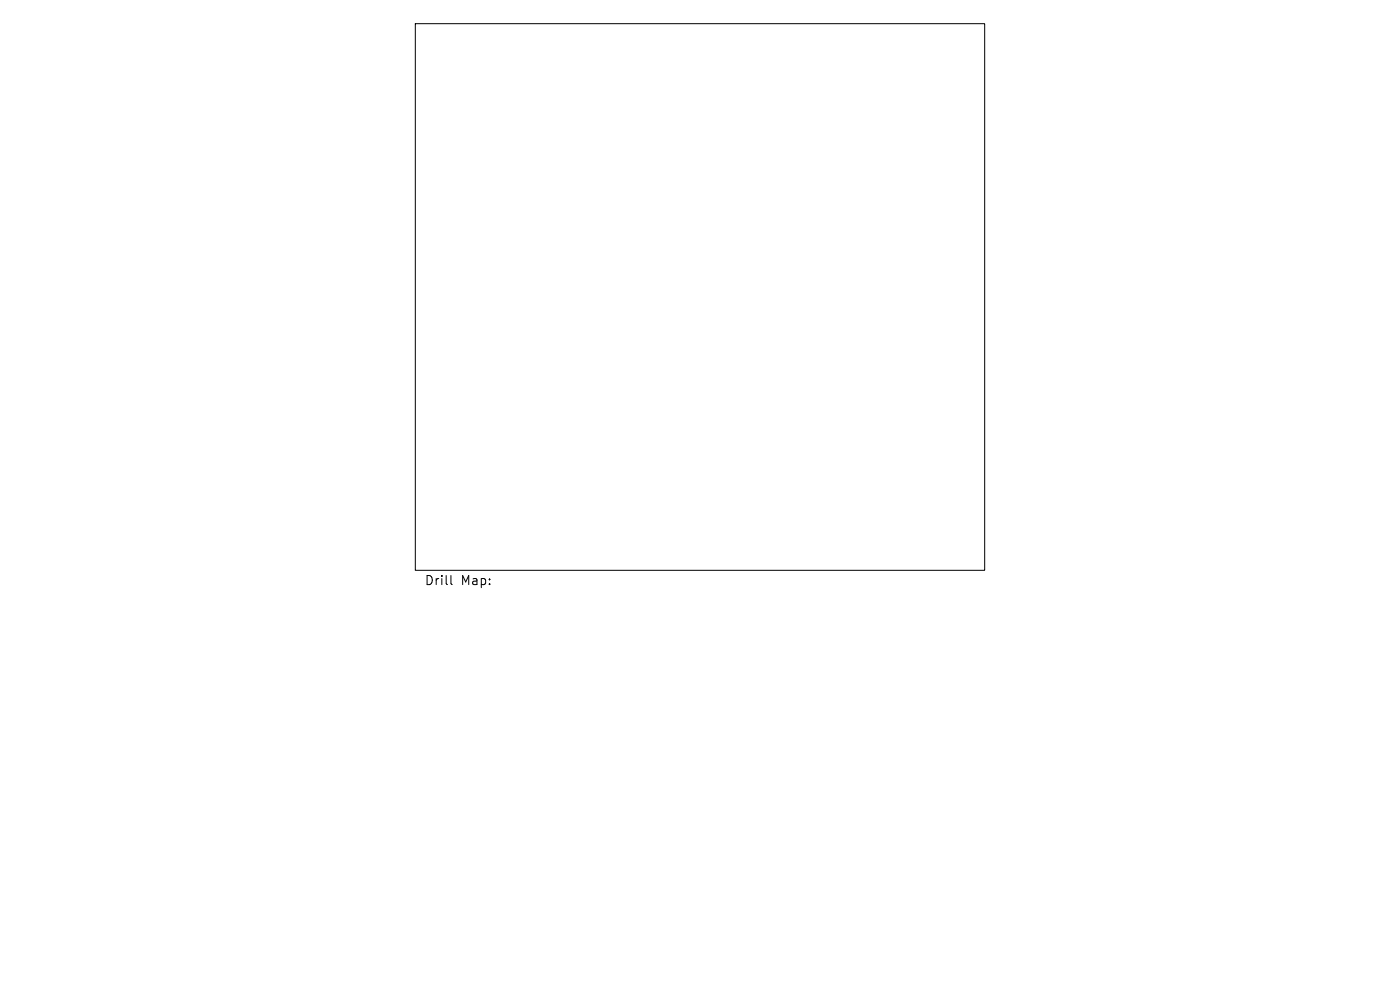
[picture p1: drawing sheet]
<svg xmlns="http://www.w3.org/2000/svg" width="297mm" height="210mm" viewBox="0 0 297 210" stroke-linecap="round" stroke-linejoin="round" font-family="sans-serif">
<defs><g id="words">
<g font-size="2.7">
<text x="90" y="124.4">Drill</text>
<text x="97.8" y="124.4">Map:</text>
</g>
</g></defs>
<path d="M88.1 5h120.8v116h-120.8zM95.7 122.1v1.6l.2 .3" fill="none" stroke="#000" stroke-width=".21"/>
<use href="#words"/>
</svg>
